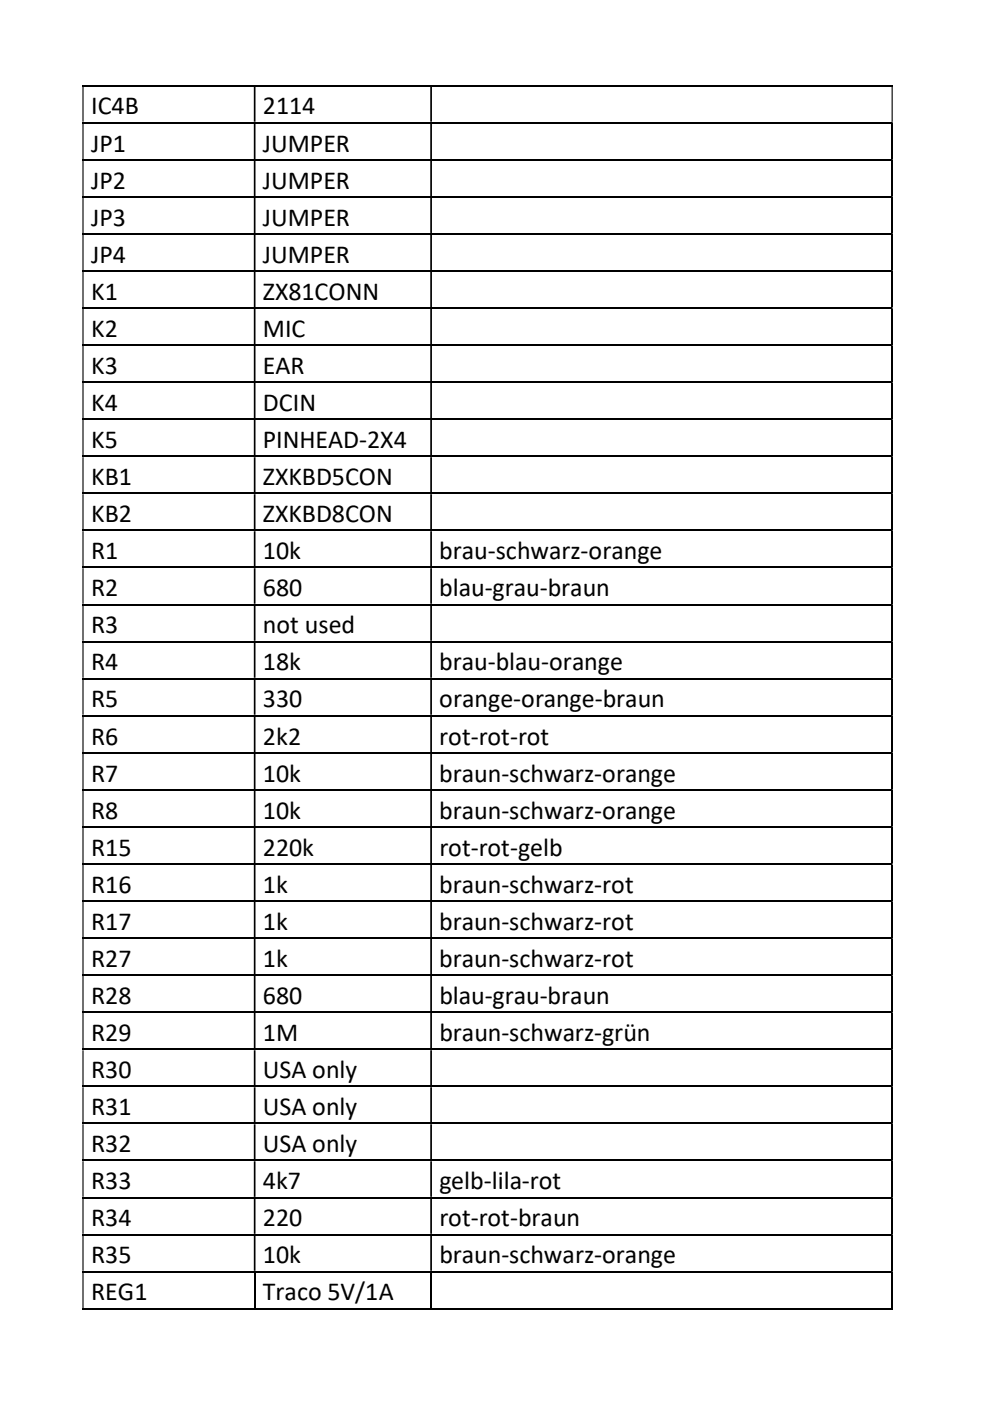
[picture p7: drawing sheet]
<svg xmlns="http://www.w3.org/2000/svg" width="148mm" height="210mm" viewBox="0 0 148 210" stroke-linecap="round" stroke-linejoin="round" font-family="sans-serif">
<defs><g id="words">
<g font-size="3.9">
<text x="13.7" y="17.1">IC4B</text>
<text x="39.4" y="17.1">2114</text>
<text x="13.7" y="22.7">JP1</text>
<text x="39.4" y="22.7">JUMPER</text>
<text x="13.7" y="28.3">JP2</text>
<text x="39.4" y="28.3">JUMPER</text>
<text x="13.7" y="33.8">JP3</text>
<text x="39.4" y="33.8">JUMPER</text>
<text x="13.7" y="39.4">JP4</text>
<text x="39.4" y="39.4">JUMPER</text>
<text x="13.7" y="45">K1</text>
<text x="39.4" y="45">ZX81CONN</text>
<text x="13.7" y="50.5">K2</text>
<text x="39.4" y="50.5">MIC</text>
<text x="13.7" y="56">K3</text>
<text x="39.4" y="56">EAR</text>
<text x="13.7" y="61.6">K4</text>
<text x="39.4" y="61.6">DCIN</text>
<text x="13.7" y="67.2">K5</text>
<text x="39.4" y="67.2">PINHEAD-2X4</text>
<text x="13.7" y="72.7">KB1</text>
<text x="39.4" y="72.7">ZXKBD5CON</text>
<text x="13.7" y="78.3">KB2</text>
<text x="13.7" y="83.8">R1</text>
<text x="39.4" y="78.3">ZXKBD8CON</text>
<text x="39.4" y="83.8">10k</text>
<text x="65.9" y="83.8">brau-schwarz-orange</text>
<text x="13.7" y="89.4">R2</text>
<text x="39.4" y="89.4">680</text>
<text x="65.9" y="89.4">blau-grau-braun</text>
<text x="13.7" y="95">R3</text>
<text x="39.4" y="95">not used</text>
<text x="13.7" y="100.5">R4</text>
<text x="39.4" y="100.5">18k</text>
<text x="65.9" y="100.5">brau-blau-orange</text>
<text x="13.7" y="106">R5</text>
<text x="39.4" y="106">330</text>
<text x="65.9" y="106">orange-orange-braun</text>
<text x="13.7" y="111.6">R6</text>
<text x="39.4" y="111.6">2k2</text>
<text x="65.9" y="111.6">rot-rot-rot</text>
<text x="13.7" y="117.2">R7</text>
<text x="39.4" y="117.2">10k</text>
<text x="65.9" y="117.2">braun-schwarz-orange</text>
<text x="13.7" y="122.7">R8</text>
<text x="39.4" y="122.7">10k</text>
<text x="65.9" y="122.7">braun-schwarz-orange</text>
<text x="13.7" y="128.3">R15</text>
<text x="39.4" y="128.3">220k</text>
<text x="65.9" y="128.3">rot-rot-gelb</text>
<text x="13.7" y="133.9">R16</text>
<text x="39.4" y="133.9">1k</text>
<text x="65.9" y="133.9">braun-schwarz-rot</text>
<text x="13.7" y="139.4">R17</text>
<text x="39.4" y="139.4">1k</text>
<text x="65.9" y="139.4">braun-schwarz-rot</text>
<text x="13.7" y="144.9">R27</text>
<text x="39.4" y="144.9">1k</text>
<text x="65.9" y="144.9">braun-schwarz-rot</text>
<text x="13.7" y="150.5">R28</text>
<text x="39.4" y="150.5">680</text>
<text x="65.9" y="150.5">blau-grau-braun</text>
<text x="13.7" y="156.1">R29</text>
<text x="13.7" y="161.6">R30</text>
<text x="39.4" y="156.1">1M</text>
<text x="39.4" y="161.6">USA only</text>
<text x="65.9" y="156.1">braun-schwarz-grün</text>
<text x="13.7" y="167.2">R31</text>
<text x="39.4" y="167.2">USA only</text>
<text x="13.7" y="172.7">R32</text>
<text x="39.4" y="172.7">USA only</text>
<text x="13.7" y="178.3">R33</text>
<text x="39.4" y="178.3">4k7</text>
<text x="65.9" y="178.3">gelb-lila-rot</text>
<text x="13.7" y="183.9">R34</text>
<text x="39.4" y="183.9">220</text>
<text x="65.9" y="183.9">rot-rot-braun</text>
<text x="13.7" y="189.4">R35</text>
<text x="39.4" y="189.4">10k</text>
<text x="65.9" y="189.4">braun-schwarz-orange</text>
<text x="13.7" y="194.9">REG1</text>
<text x="39.4" y="194.9">Traco 5V/1A</text>
</g>
</g></defs>
<g fill="none" stroke="#000" stroke-width=".25">
<path d="M12.4 12.8h121.5M12.4 18.4h121.3M12.4 24h121.3M12.4 29.5h121.3M12.4 35.1h121.3M12.4 40.6h121.3M12.4 46.2h121.3M12.4 51.7h121.3M12.4 57.3h121.3M12.4 62.8h121.3M12.4 68.4h121.3M12.4 74h121.3"/>
<path d="M12.4 79.5h121.3M12.4 85h121.3M12.4 90.6h121.3M12.4 96.2h121.3M12.4 101.7h121.3M12.4 107.3h121.3M12.4 112.9h121.3M12.4 118.4h121.3M12.4 124h121.3M12.4 129.5h121.3M12.4 135.1h121.3M12.4 140.6h121.3"/>
<path d="M12.4 146.2h121.3M12.4 151.7h121.3M12.4 157.3h121.3M12.4 162.9h121.3M12.4 168.4h121.3M12.4 173.9h121.3M12.4 179.5h121.3M12.4 185.1h121.3M12.4 190.6h121.3M12.4 196.2h25.7M38.2 190.8v5.5M38.3 196.2h26.2"/>
<path d="M64.6 190.8v5.5M64.8 196.2h68.9"/>
</g>
<g fill="#000">
<path d="M12.4 13h.1v5.2h-.1zM38.1 13h.2v5.2h-.2zM64.5 13h.3v5.2h-.3zM133.7 13h.2v5.2h-.2z" fill-rule="evenodd"/>
<path d="M133.7 18.2h.2v.3h-.2zM12.4 18.5h.1v5.3h-.1zM38.1 18.5h.2v5.3h-.2zM64.5 18.5h.3v5.3h-.3z" fill-rule="evenodd"/>
<path d="M133.7 23.8h.2v.3h-.2zM12.4 24.1h.1v5.3h-.1zM38.1 24.1h.2v5.3h-.2zM64.5 24.1h.3v5.3h-.3z" fill-rule="evenodd"/>
<path d="M133.7 29.4h.2v.2h-.2zM12.4 29.6h.1v5.3h-.1zM38.1 29.6h.2v5.3h-.2zM64.5 29.6h.3v5.3h-.3z" fill-rule="evenodd"/>
<path d="M133.7 34.9h.2v.3h-.2zM12.4 35.2h.1v5.3h-.1zM38.1 35.2h.2v5.3h-.2zM64.5 35.2h.3v5.3h-.3z" fill-rule="evenodd"/>
<path d="M133.7 40.5h.2v.2h-.2zM12.4 40.7h.1v5.4h-.1zM38.1 40.7h.2v5.4h-.2zM64.5 40.7h.3v5.4h-.3z" fill-rule="evenodd"/>
<path d="M133.7 46.1h.2v.2h-.2zM12.4 46.3h.1v5.3h-.1zM38.1 46.3h.2v5.3h-.2zM64.5 46.3h.3v5.3h-.3z" fill-rule="evenodd"/>
<path d="M133.7 51.6h.2v.3h-.2zM12.4 51.9h.1v5.2h-.1zM38.1 51.9h.2v5.2h-.2zM64.5 51.9h.3v5.2h-.3z" fill-rule="evenodd"/>
<path d="M133.7 57.1h.2v.3h-.2zM12.4 57.4h.1v5.3h-.1zM38.1 57.4h.2v5.3h-.2zM64.5 57.4h.3v5.3h-.3z" fill-rule="evenodd"/>
<path d="M133.7 62.7h.2v.2h-.2zM12.4 62.9h.1v5.4h-.1zM38.1 62.9h.2v5.4h-.2zM64.5 62.9h.3v5.4h-.3z" fill-rule="evenodd"/>
<path d="M133.7 68.3h.2v.2h-.2zM12.4 68.5h.1v5.3h-.1zM38.1 68.5h.2v5.3h-.2zM64.5 68.5h.3v5.3h-.3z" fill-rule="evenodd"/>
<path d="M133.7 73.8h.2v.3h-.2zM12.4 74.1h.1v5.3h-.1zM38.1 74.1h.2v5.3h-.2zM64.5 74.1h.3v5.3h-.3z" fill-rule="evenodd"/>
<path d="M133.7 79.4h.2v.2h-.2zM12.4 79.6h.1v5.3h-.1zM38.1 79.6h.2v5.3h-.2zM64.5 79.6h.3v5.3h-.3z" fill-rule="evenodd"/>
<path d="M133.7 84.9h.2v.3h-.2zM12.4 85.2h.1v5.3h-.1zM38.1 85.2h.2v5.3h-.2zM64.5 85.2h.3v5.3h-.3z" fill-rule="evenodd"/>
<path d="M133.7 90.5h.2v.3h-.2zM12.4 90.8h.1v5.3h-.1zM38.1 90.8h.2v5.3h-.2zM64.5 90.8h.3v5.3h-.3z" fill-rule="evenodd"/>
<path d="M133.7 96.1h.2v.2h-.2zM12.4 96.3h.1v5.3h-.1zM38.1 96.3h.2v5.3h-.2zM64.5 96.3h.3v5.3h-.3z" fill-rule="evenodd"/>
<path d="M133.7 101.6h.2v.3h-.2zM12.4 101.9h.1v5.2h-.1zM38.1 101.9h.2v5.2h-.2zM64.5 101.9h.3v5.2h-.3z" fill-rule="evenodd"/>
<path d="M133.7 107.1h.2v.3h-.2zM12.4 107.4h.1v5.3h-.1zM38.1 107.4h.2v5.3h-.2zM64.5 107.4h.3v5.3h-.3z" fill-rule="evenodd"/>
<path d="M133.7 112.7h.2v.3h-.2zM12.4 113h.1v5.3h-.1zM38.1 113h.2v5.3h-.2zM64.5 113h.3v5.3h-.3z" fill-rule="evenodd"/>
<path d="M133.7 118.3h.2v.2h-.2zM12.4 118.5h.1v5.3h-.1zM38.1 118.5h.2v5.3h-.2zM64.5 118.5h.3v5.3h-.3z" fill-rule="evenodd"/>
<path d="M133.7 123.8h.2v.3h-.2zM12.4 124.1h.1v5.3h-.1zM38.1 124.1h.2v5.3h-.2zM64.5 124.1h.3v5.3h-.3z" fill-rule="evenodd"/>
<path d="M133.7 129.4h.2v.2h-.2zM12.4 129.6h.1v5.4h-.1zM38.1 129.6h.2v5.4h-.2zM64.5 129.6h.3v5.4h-.3z" fill-rule="evenodd"/>
<path d="M133.7 135h.2v.2h-.2zM12.4 135.2h.1v5.3h-.1zM38.1 135.2h.2v5.3h-.2zM64.5 135.2h.3v5.3h-.3z" fill-rule="evenodd"/>
<path d="M133.7 140.5h.2v.3h-.2zM12.4 140.8h.1v5.2h-.1zM38.1 140.8h.2v5.2h-.2zM64.5 140.8h.3v5.2h-.3z" fill-rule="evenodd"/>
<path d="M133.7 146h.2v.3h-.2zM12.4 146.3h.1v5.3h-.1zM38.1 146.3h.2v5.3h-.2zM64.5 146.3h.3v5.3h-.3z" fill-rule="evenodd"/>
<path d="M133.7 151.6h.2v.2h-.2zM12.4 151.8h.1v5.4h-.1zM38.1 151.8h.2v5.4h-.2zM64.5 151.8h.3v5.4h-.3z" fill-rule="evenodd"/>
<path d="M133.7 157.2h.2v.2h-.2zM12.4 157.4h.1v5.3h-.1zM38.1 157.4h.2v5.3h-.2zM64.5 157.4h.3v5.3h-.3z" fill-rule="evenodd"/>
<path d="M133.7 162.7h.2v.3h-.2zM12.4 163h.1v5.3h-.1zM38.1 163h.2v5.3h-.2zM64.5 163h.3v5.3h-.3z" fill-rule="evenodd"/>
<path d="M133.7 168.3h.2v.2h-.2zM12.4 168.5h.1v5.3h-.1zM38.1 168.5h.2v5.3h-.2zM64.5 168.5h.3v5.3h-.3z" fill-rule="evenodd"/>
<path d="M133.7 173.8h.2v.3h-.2zM12.4 174.1h.1v5.3h-.1zM38.1 174.1h.2v5.3h-.2zM64.5 174.1h.3v5.3h-.3z" fill-rule="evenodd"/>
<path d="M133.7 179.4h.2v.3h-.2zM12.4 179.7h.1v5.3h-.1zM38.1 179.7h.2v5.3h-.2zM64.5 179.7h.3v5.3h-.3z" fill-rule="evenodd"/>
<path d="M133.7 185h.2v.2h-.2zM12.4 185.2h.1v5.3h-.1zM38.1 185.2h.2v5.3h-.2zM64.5 185.2h.3v5.3h-.3z" fill-rule="evenodd"/>
<path d="M133.7 190.5h.2v.3h-.2zM12.4 190.8h.1v5.3h-.1z" fill-rule="evenodd"/>
</g>
<g fill="none" stroke="#000" stroke-width=".17">
<path d="M133.8 18.5v5.3M133.8 24.1v5.3M133.8 29.6v5.3M133.8 35.2v5.3M133.8 40.7v5.4M133.8 46.3v5.3M133.8 51.9v5.2M133.8 57.4v5.3M133.8 62.9v5.4M133.8 68.5v5.3M133.8 74.1v5.3M133.8 79.6v5.3"/>
<path d="M133.8 85.2v5.3M133.8 90.8v5.3M133.8 96.3v5.3M133.8 101.9v5.2M133.8 107.4v5.3M133.8 113v5.3M133.8 118.5v5.3M133.8 124.1v5.3M133.8 129.6v5.4M133.8 135.2v5.3M133.8 140.8v5.2M133.8 146.3v5.3"/>
<path d="M133.8 151.8v5.4M133.8 157.4v5.3M133.8 163v5.3M133.8 168.5v5.3M133.8 174.1v5.3M133.8 179.7v5.3M133.8 185.2v5.3M133.8 190.8v5.5"/>
</g>
<use href="#words"/>
</svg>
